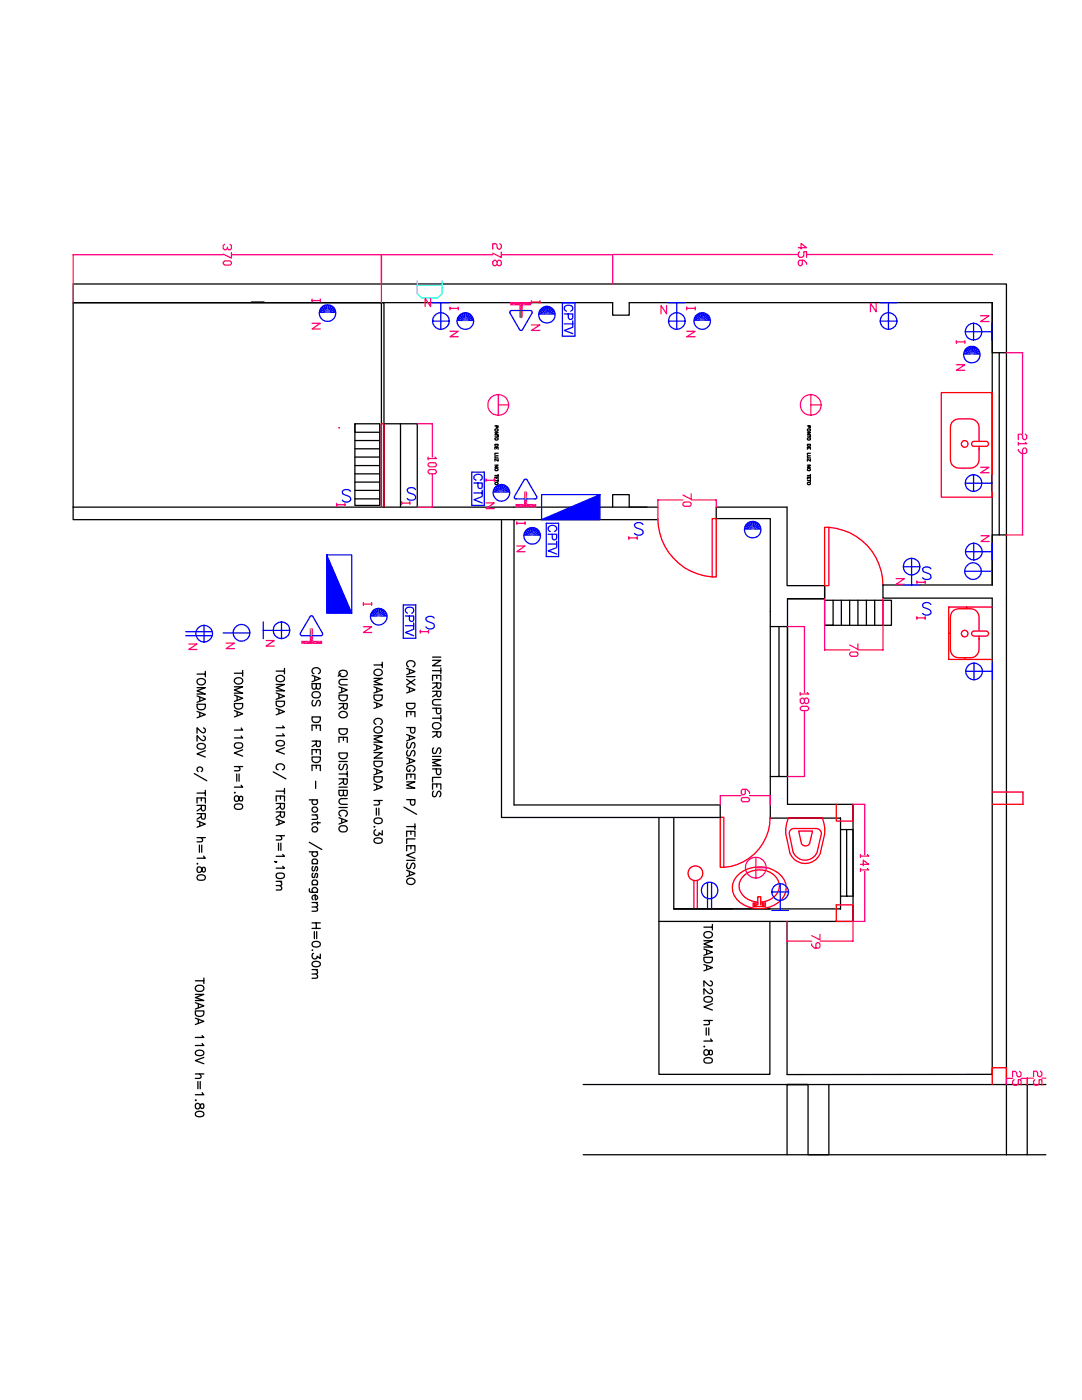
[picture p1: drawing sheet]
<svg xmlns="http://www.w3.org/2000/svg" width="216mm" height="279mm" viewBox="0 0 216 279" stroke-linecap="round" stroke-linejoin="round" font-family="sans-serif">
<g fill="none" stroke="#000" stroke-width=".25">
<path d="M50.2 60.3h2.5M76.1 60.4h.5v40.8M198 60.4h-72.4v2.5h-3.3v-2.5h-107.7h61.5v40.8h55.2M198 60.4v10h2.8M198 60.4v56.3M199.4 70.4v36.4M70.8 84.6h5v16.3h-5zM70.8 84.6v1.7h5M70.8 87.9h5M70.8 89.6h5M70.8 91.2h5M70.8 92.9h5"/>
<path d="M70.8 94.6h5M70.8 96.2h5M70.8 97.9h5M70.8 99.6h5M76.6 84.6h3.3v16.6M79.9 84.6h3.4v16.6M98.8 88.7h.6a.32 .32 0 0 1-.3 .4 .32 .32 0 0 1-.3-.4zM98.8 85h.6l-.1 .4h-.2v-.4M98.8 86.3h.6l-.6 .4h.6M98.8 89.7v-.4h.6v.4M98.8 92.8h.6l-.6 .5h.6M98.8 95.6v-.4h.6v.4"/>
<path d="M98.8 87h.6M98.8 94.9h.6M98.8 95.9h.6M99.1 89.3v.2M99.1 95.2v.3M99.4 90.5h-.6v.3M99.4 91h-.5l-.1 .1 .1 .3h.5M99.4 91.6v.4l-.6-.4v.4M99.4 86.8v.4M99.4 94.7v.4M99.4 95.7v.4M161.1 88.7h.6v.2a.31 .31 0 0 1-.4 .2 .31 .31 0 0 1-.2-.4z"/>
<path d="M161.1 85h.6v.4l-.3-.1v-.3M161.1 86.3h.6l-.6 .4h.6M161.1 89.7v-.4h.6v.4M161.1 92.8h.6l-.6 .5h.6M161.1 95.6v-.4h.6v.4M161.1 87h.6M161.1 94.9h.6M161.1 95.9h.6M161.4 89.3v.2M161.4 95.2v.3M161.7 90.5h-.6v.3M161.7 91l-.6 .1v.2l.6 .1"/>
<path d="M161.7 91.6v.4l-.6-.4v.4M161.7 86.8v.4M161.7 94.7v.4M161.7 95.7v.4M14.6 101.2v-44.5h186.2v159.7h-43.8M14.6 101.2v2.5h88M14.6 101.2h61.5M100.1 103.7v59.4h43.6v-2.5h-41.1v-56.9h28.7M122.3 101.2v-2.5h3.3v2.5M157.1 119.5h7.4v-2.6h-7.5v-15.7h-14.1v2.3h10.8v59.8h14v18.1h-33.3M157.1 119.5v41h13.1v23.4h-38.7M164.5 119.8h13.4v5h-13.4z"/>
<path d="M164.5 116.9v2.6h-7.4M166.2 119.8v5h-1.7M167.9 119.8v5M169.5 119.8v5M171.2 119.8v5M172.9 119.8v5M174.5 119.8v5M176.2 119.8v5M198 116.7h-21.8v2.7h21.8v95l-41 .1v-30.6M200.8 106.8h-2.8v9.9M46.8 137.1h1.6l-1.6 .6 1.6 .6h-1.6M46.8 138.7l1.6 .7-1.6 .6"/>
<path d="M46.8 134.4h1.6M46.9 135.5a.88 .88 0 0 1 .9-.2 .88 .88 0 0 1 .6 .8 .87 .87 0 0 1-.9 .4 .87 .87 0 0 1-.7-.8zM47.3 139v.8M48.4 133.8v1.2M55.1 139.9h1.7v.6a.88 .88 0 0 1-.9 .6 .88 .88 0 0 1-.8-.6zM55.1 136.6h1.7l-1.7 .6 1.7 .7h-1.7M55.1 138.3l1.7 .6-1.7 .7M55.1 133.9h1.7M55.3 135a.77 .77 0 0 1 1.1-.2 .77 .77 0 0 1 .1 1.1 .86 .86 0 0 1-.9 .1 .86 .86 0 0 1-.5-.7zM55.7 138.5v.8M56.8 133.4v1.1M153.7 125h3.4v30h-3.4"/>
<path d="M155.4 125v30M46.8 140.4h1.6v.6a.88 .88 0 0 1-.8 .5 .88 .88 0 0 1-.8-.5zM46.8 158.2h.1zM46.8 141.8l1.6 .6-1.6 .7M46.8 153h1.6M46.9 148.5l.2-.2h1a.54 .54 0 0 1 .3 .5 .54 .54 0 0 1-.3 .5 .83 .83 0 0 1-1.3-.6zM46.9 159v-.1a.48 .48 0 0 1 .5 0 .48 .48 0 0 1 .3 .4l.2 .5h.3a.58 .58 0 0 0 0-.9l-.3 .1-.1 .2a.6 .6 0 0 1-.3 .6 .6 .6 0 0 1-.6 0zM47.2 154.5v1.4M47.3 142.1v.7M47.6 153l.3 .4-.1 .3-1 .1M47.7 154.5v1.4M48.1 145.3l.3 .4h-1.6"/>
<path d="M48.1 146.9l.3 .4h-1.6M48.1 156.7l.3 .4h-1.6M48.4 149.6l-1.6 .7 1.6 .6M54.5 154l2.6 1.4M55.1 141.4l1.7 .6-1.7 .7M55.1 159.9v-1h1.7v1M55.1 157.9h1.7M55.2 148a1.08 1.08 0 0 1 1.6 .2v.2a.94 .94 0 0 1-1.4 .4 .58 .58 0 0 1-.2-.8zM55.5 153.6a.61 .61 0 0 1-.4-.7 .61 .61 0 0 1 .6-.5 .69 .69 0 0 1 .9 .3 .69 .69 0 0 1-.1 .9h-.2M55.7 141.6v.8M56 158.9v.6M56.4 144.9l.4 .3h-1.7"/>
<path d="M56.4 146.4l.4 .4h-1.7M56.8 149.2l-1.7 .7 1.7 .6M56.8 157.3v1.1M46.9 160.6l.2-.1h1a.54 .54 0 0 1 .3 .5 .54 .54 0 0 1-.3 .5 .83 .83 0 0 1-1.3-.6zM54.8 171.9l.2 .2 .2-.1v-.1v.2M55.1 160.4h1.7v.7l-.2 .3-.3 .1-.3-.2v-.9M55.1 162h1.7v.7l-.2 .4h-.3l-.3-.1v-1M55.1 163.4l1.7 .7-1.7 .6M55.1 166.8h1.7M55.1 175.9h1.1M55.2 174.4l.6-.2a.7 .7 0 0 1 1 .6 1.05 1.05 0 0 1-1.6 .3zM55.6 168.3v1.4"/>
<path d="M55.7 163.7v.8M55.9 166.8l.3 .4-.1 .3-1 .1M55.9 175.9l.3 .4-.1 .3-1 .1M55.9 176.7l.3 .5-.1 .3-1 .1M56 160.9l-.9 .6M56 162.6l-.9 .5M56 168.3v1.4M56.4 170.5l.4 .4h-1.7M56.4 172.9l.4 .4h-1.7M131.5 163.1v51.3h22.1v-30.5M134.4 163.1v18.3h19.3M167.7 165.6h2.5v13.3h-2.5"/>
<path d="M168.9 165.6v13.3M39 198.5h1.7l-1.7 .6 1.7 .6h-1.7M39 195.7h1.7M39.2 196.8a.82 .82 0 0 1 1-.1 .82 .82 0 0 1 .4 .9 .84 .84 0 0 1-1 .3 .84 .84 0 0 1-.5-1zM40.7 195.2v1.1M140.5 191h1.6v.6a.91 .91 0 0 1-.8 .6 .91 .91 0 0 1-.8-.6zM140.5 187.7h1.6l-1.6 .7 1.6 .6h-1.6M140.5 189.4l1.6 .6-1.6 .7M140.5 192.5l1.6 .6-1.6 .7M140.5 185h1.6M140.5 199.1a1.05 1.05 0 0 1 1.6 .3v.1a.95 .95 0 0 1-1.6 0zM140.7 186a.9 .9 0 0 1 1.4 .7 .88 .88 0 0 1-.9 .5 .88 .88 0 0 1-.7-.8z"/>
<path d="M141 189.6v.8M141 192.7v.8M141.7 195.8l.4 .3-.1 .6-.4 .1-1.1-1.1v1.1M141.7 197.4l.4 .3v.5l-.3 .1-.5-.2-.8-.8v1.1M142.1 184.5v1.1M39 201.8h1.7a.92 .92 0 0 1-.5 1 .92 .92 0 0 1-1.1-.2zM39 200.1l1.7 .6-1.7 .7M39 203.2l1.7 .6-1.7 .7M39 214.3h1.7M39.1 209.8a1.08 1.08 0 0 1 1.6 .3v.1a.94 .94 0 0 1-1.4 .4 .5 .5 0 0 1-.2-.8zM39.1 219.5v.2zM39.5 215.9v1.4"/>
<path d="M39.6 200.3v.8M39.6 203.4v.8M39.8 214.3l.3 .4-.1 .4-1 .1M40 215.9v1.4M40.3 206.7l.4 .3h-1.7M40.3 208.2l.4 .5h-1.7M40.3 218.1l.4 .4h-1.7M40.7 211l-1.7 .7 1.7 .6M116.4 216.4h40.6M140.5 203.7h1.6M140.5 208.8v.1zM140.5 211.3a1.05 1.05 0 0 1 1.6 .3v.1a.73 .73 0 0 1-.9 .5l-.4-.1a.54 .54 0 0 1-.3-.8z"/>
<path d="M140.6 209.6a.63 .63 0 0 1 .7 .1 .63 .63 0 0 1 .2 .6 .33 .33 0 0 0 .6 .1v-.7a.33 .33 0 0 0-.6 .1 .63 .63 0 0 1-.2 .6 .63 .63 0 0 1-.7 .1l-.1-.3zM140.9 205.1v1.5M141.3 203.7a.58 .58 0 0 1 .2 .7l-1 .1M141.4 205.1v1.5M141.8 207.3l.3 .5h-1.6M142.1 200.3l-1.6 .6 1.6 .7M157 216.4h4.2h-4.2v14.1M161.2 216.4v14.1h4.2v-14.1M200.8 216.4h4.2v14.1h-4.2zM205 216.4h3.7M39.1 220.3h.1a.62 .62 0 0 1 .6 .1 .62 .62 0 0 1 .2 .6l.4 .2a.6 .6 0 0 0 .2-.9h-.5l-.1 .5a.49 .49 0 0 1-.5 .5 .49 .49 0 0 1-.5-.4zM39.1 222a1.08 1.08 0 0 1 1.6 .2v.2a.94 .94 0 0 1-1.4 .4 .5 .5 0 0 1-.2-.8z"/>
<path d="M116.4 230.5h84.4M205 230.5h3.7"/>
<circle cx="99.1" cy="87.6" r=".3"/>
<circle cx="99.1" cy="85.8" r=".3"/>
<circle cx="99.1" cy="96.5" r=".3"/>
<circle cx="99.1" cy="93.7" r=".3"/>
<circle cx="161.4" cy="85.8" r=".28"/>
<circle cx="161.4" cy="87.6" r=".28"/>
<circle cx="161.4" cy="96.5" r=".29"/>
<circle cx="161.4" cy="93.7" r=".29"/>
</g>
<path d="M83.3 56.1v2.5l.8 .8h3.3l.9-.8v-2.5M83.3 56.9h5" fill="none" stroke="#0ff" stroke-width=".25"/>
<g fill="none" stroke="#f00" stroke-width=".25">
<path d="M187.8 78.4h10.2v20.8h-10.2zM194.1 88.1h2.7a.49 .49 0 0 1 .5 .5 .49 .49 0 0 1-.5 .5h-2.5a.5 .5 0 0 1-.4-.4 .5 .5 0 0 1 .2-.6zM195.4 87.9v-2.6a1.69 1.69 0 0 0-1.7-1.7h-2.4a1.69 1.69 0 0 0-1.7 1.7v6.5a1.61 1.61 0 0 0 1.7 1.6h2.4a1.76 1.76 0 0 0 1.7-1.6v-2.7M195.4 89.6v.1M76.1 101.2v-16.6h.5v16.6M131.3 103.5a11.7 11.7 0 0 0 10.8 11.6M142.1 103.5h.8v11.6h-.8zM164.5 105.2h.9v11.7h-.9zM165.4 105.2a11.6 11.6 0 0 1 10.8 11.7M189.3 126.4h.3M192.5 131.3v.3M192.9 121.2v.3"/>
<path d="M193.9 126.2l.4-.3h2.5a.51 .51 0 0 1 .5 .5 .51 .51 0 0 1-.5 .6h-2.5a.51 .51 0 0 1-.4-.8zM195.4 125.8v-2.7a1.69 1.69 0 0 0-1.7-1.6h-2.4a1.61 1.61 0 0 0-1.7 1.6v6.5a1.61 1.61 0 0 0 1.7 1.7h2.4a1.67 1.67 0 0 0 1.7-1.7v-2.6M195.4 127.4v.2M198 121.2h-8.7v10.4h8.7M198 158.1h6.1M138.5 175.7v5.7M139.1 175.7v5.7M143.7 163.1h.7v10h-.7zM147 174.9a6.3 6.3 0 0 1 9 0 3.6 3.6 0 0 1-1.5 5.7 6.2 6.2 0 0 1-8-1.9 3.4 3.4 0 0 1 .5-3.8zM153.7 163.1a10 10 0 0 1-9.3 10M157.3 163.3h6.8l.5 2.1-.1 1.1-.8 3.9a3.3 3.3 0 0 1-3.1 1.9 3.3 3.3 0 0 1-3-2l-.8-3.9 .2-2.1zM157.8 165.6l.4-.3h4.7a1.01 1.01 0 0 1 1 1.1l-.9 3.8a2.61 2.61 0 0 1-2.4 1.5 2.61 2.61 0 0 1-2.3-1.6l-.8-3.8z"/>
<path d="M159.4 165.9h2.7l-.6 2.5a.96 .96 0 0 1-1.6 0zM166.9 160.5v3.4h3.3v-3.4M198 160.5h6.1M150.6 180.4h.3v.3h-.3zM151.2 180a3.6 3.6 0 0 1-3.7-3.2 3.7 3.7 0 0 1 4-3.2 3.5 3.5 0 0 1 3.9 3.9 3.8 3.8 0 0 1-3.6 2.5M151.2 180.6v-1.6h.6v1.6M151.2 180.2h-.9v.7h2.4v-.7h-.9M152.1 180.4h.3v.3h-.3zM166.9 180.6h3.3v3.3h-3.3zM198 216.4v-3.3h2.8v3.3"/>
<circle cx="192.5" cy="88.6" r=".67"/>
<circle cx="192.5" cy="126.5" r=".67"/>
<circle cx="138.8" cy="174.3" r="1.48"/>
</g>
<g fill="none" stroke="#ff007f" stroke-width=".25">
<path d="M85.9 59.6v1.6l-1.1-1.6v1.6M99.4 78.7v4.2a2.06 2.06 0 0 1-1.9-2.9 2.06 2.06 0 0 1 3.4-.5 2.06 2.06 0 0 1-.9 3.3l-.6 .1M133 61v1.6l-1.1-1.6v1.6M161.8 78.7v4.2a2.06 2.06 0 0 1-2-2.9 2.06 2.06 0 0 1 3.4-.6 2.06 2.06 0 0 1-.9 3.4l-.5 .1M174.8 60.5v1.7l-1.1-1.7v1.7M195.7 63h1.7l-1.7 1.2h1.7M99.4 80.8h2.1M161.8 80.8h2.1M195.7 93.3h1.7l-1.7 1.1h1.7M178.8 115.5h1.7l-1.7 1.1h1.7M195.7 106.9h1.7l-1.7 1.2h1.7M45.1 128.3h1.7l-1.7 1.1h1.7"/>
<path d="M53.1 127.8h1.6l-1.6 1.1h1.6"/>
</g>
<g fill="none" stroke="#00f" stroke-width=".25">
<path d="M86.3 64.1a1.67 1.67 0 0 0 2.4 1.5 1.67 1.67 0 0 0 .4-2.8 1.67 1.67 0 0 0-2.7 .7l-.1 .6h3.4M86.3 60.4h3.4M88 60.4v5.3M133.4 64.1a1.67 1.67 0 0 0 2.4 1.5 1.67 1.67 0 0 0 .4-2.8 1.67 1.67 0 0 0-2.7 .7l-.1 .6h3.3M133.4 60.4h3.3M135 60.4v5.3M175.6 64.1a1.67 1.67 0 0 0 2.4 1.5 1.67 1.67 0 0 0 .4-2.8 1.67 1.67 0 0 0-2.7 .7l-.1 .6h3.4M175.6 60.4h3.4M177.3 60.4v5.3M192.6 66.2h5.3M194.3 64.5a1.67 1.67 0 0 0-1.6 2.3 1.67 1.67 0 0 0 2.8 .5 1.67 1.67 0 0 0-.7-2.7l-.5-.1v3.4M197.9 64.5v3.4"/>
<path d="M192.6 96.4h5.3M194.3 94.7a1.67 1.67 0 0 0-1.6 2.4 1.67 1.67 0 0 0 2.8 .4 1.67 1.67 0 0 0-.7-2.7l-.5-.1v3.4M197.9 94.7v3.4M65.2 110.7h5v11.7h-5v-11.7l5 11.7M180.2 113.1h3.3a1.65 1.65 0 0 1-2.3 1.5 1.65 1.65 0 0 1-.4-2.7 1.65 1.65 0 0 1 2.7 .7v.5M180.2 116.7h3.3M181.9 111.4v5.3M192.5 114h5.3M192.7 110.1h5.3M194.3 108.4a1.67 1.67 0 0 0-1.5 2.3 1.67 1.67 0 0 0 2.7 .5 1.67 1.67 0 0 0-.7-2.7l-.5-.1v3.4M198 108.4v3.4M44.5 126.3h5.4"/>
<path d="M52.5 125.8h5.3M52.5 124.1v3.4M56.2 124.1v3.4a1.67 1.67 0 0 1-1.6-2.4 1.67 1.67 0 0 1 2.8-.4 1.67 1.67 0 0 1-.7 2.7l-.5 .1M192.7 134h5.3M194.3 132.3a1.67 1.67 0 0 0-1.5 2.4 1.67 1.67 0 0 0 2.8 .4 1.67 1.67 0 0 0-.7-2.7l-.6-.1v3.4M198 132.3v3.4M141.2 176.1v5.3M142 176.1v5.3M154 178h3.3a1.67 1.67 0 0 1-2.3 1.5 1.67 1.67 0 0 1-.4-2.7 1.67 1.67 0 0 1 2.7 .7v.5M155.7 176.4v5.3M154 181.7h3.3"/>
<circle cx="194.1" cy="114" r="1.67"/>
<circle cx="48.2" cy="126.3" r="1.67"/>
<circle cx="141.6" cy="177.7" r="1.66"/>
</g>
<path d="M65.2 110.7l5 11.7h-5z" fill="#00f"/>
<g fill="none" stroke="#000" stroke-width=".25">
<path d="M67.6 138.7h1.7v.6a.88 .88 0 0 1-.8 .6 .88 .88 0 0 1-.9-.6zM67.6 137.1l1.7 .6-1.7 .6M67.7 134.1a.88 .88 0 0 1 1-.3 .88 .88 0 0 1 .6 .7 .86 .86 0 0 1-1 .6 .86 .86 0 0 1-.7-.9zM68 134.4l-.5 .6M68.2 137.3v.8M69.3 135.6h-1.2a.56 .56 0 0 0-.5 .5 .56 .56 0 0 0 .5 .6h1.2M67.6 145.4h1.7v.6a.86 .86 0 0 1-.8 .6 .86 .86 0 0 1-.9-.6zM67.6 150.3h1.7v.5a.86 .86 0 0 1-.8 .6 .86 .86 0 0 1-.9-.6zM67.6 140.4h1.7l-.1 1-.4 .1-.2-.2-.1-.9M67.6 148.2v-1.1h1.7v1.1M67.6 155.4h1.7l-.1 1.1h-.4l-.2-.1-.1-1M67.6 152h1.7"/>
<path d="M67.6 154.5h1.7M67.6 157.1h1.7M67.7 142.3a.81 .81 0 0 1 1.1-.3 .81 .81 0 0 1 .4 1 .88 .88 0 0 1-1 .2 .88 .88 0 0 1-.6-.8zM67.9 152.5a.6 .6 0 0 0-.3 .6 .6 .6 0 0 0 .5 .5l.3-.1 .3-.9 .4-.1a.77 .77 0 0 1 0 1.1M68.5 157.7l.1 1 .2 .1 .4-.1 .1-1h-1.7l.1 1 .5 .1 .2-.1 .1-.3M68.5 141l-.9 .5M68.5 147.1v.7M68.5 156l-.9 .5M69.3 159.4h-1.2a.58 .58 0 0 0-.5 .5 .58 .58 0 0 0 .5 .6h1.2M69.3 153.9v1.2M67.6 163.2l1.7 .6-1.7 .7M67.6 161.2h1.7"/>
<path d="M67.7 165.1a.81 .81 0 0 1 1.1-.4 .81 .81 0 0 1 .4 1 .81 .81 0 0 1-1 .4 .81 .81 0 0 1-.5-1zM68 162.9a.61 .61 0 0 1-.4-.7 .61 .61 0 0 1 .7-.5 .67 .67 0 0 1 .9 .3 .67 .67 0 0 1-.3 .9M68.2 163.4v.8"/>
</g>
<path d="M119.7 98.7l-11.6 5h11.6v-5h-11.6v5" fill="none" stroke="#00f" stroke-width=".25"/>
<path d="M108.1 103.7l11.6-5v5z" fill="#00f"/>
<g fill="none" stroke="#000" stroke-width=".25">
<path d="M39.3 137.2h1.7l-1.7 .7 1.7 .6h-1.7M39.3 138.9l1.7 .6-1.7 .7M39.3 134.5h1.7M39.5 135.6a.8 .8 0 0 1 1-.2 .8 .8 0 0 1 .4 .9 .81 .81 0 0 1-1 .4 .81 .81 0 0 1-.5-1zM39.9 139.1v.8M41 134v1.1M38.8 154.4l2.5 1.4M39.3 140.5h1.7v.6a.88 .88 0 0 1-.9 .6 .88 .88 0 0 1-.8-.6zM39.3 142l1.7 .6-1.7 .6M39.3 158.3h1.7M39.4 148.6a1.01 1.01 0 0 1 1.6 .3v.1a.92 .92 0 0 1-.9 .5 .92 .92 0 0 1-.8-.5zM39.5 154a.52 .52 0 0 1 0-.8 .52 .52 0 0 1 .7 0 .52 .52 0 0 1 0 .8"/>
<path d="M39.9 142.2v.8M40.2 159.3v.5M40.6 145.3l.3 .1 .1 .5-.2 .3-.3 .1-1.2-1.1v1.1M40.6 146.9l.4 .3v.3l-.5 .3-.4-.2-.8-.8v1.1M41 149.8l-1.7 .6 1.7 .7M41 157.7v1.1M39.3 172.4h.1zM39.3 160.3v-1h1.7v1M39.3 160.7h1.7v.8l-.2 .2-.3 .1-.2-.1-.1-1M39.3 162.4h1.7v.7l-.2 .3h-.5l-.1-1M39.3 163.8l1.7 .7-1.7 .6M39.3 167.2h1.7"/>
<path d="M39.4 174.8a1.04 1.04 0 0 1 1.6 .2v.2a.96 .96 0 0 1-1.7 0zM39.4 173.1a.62 .62 0 0 1 .7 .1 .62 .62 0 0 1 .2 .6l.3 .2 .3-.1v-.7h-.5l-.1 .4a.47 .47 0 0 1-.5 .5 .47 .47 0 0 1-.5-.4zM39.8 168.6v1.5M39.9 164.1v.7M40.1 167.2l.3 .3-.1 .4-1 .1M40.2 161.3l-.9 .5M40.2 162.9l-.9 .6M40.3 168.6v1.5M40.6 170.8l.4 .5h-1.7"/>
</g>
<path d="M37.1 126.9h5.2M37.1 126.1h5.2M40.7 124.8v3.3a1.67 1.67 0 0 0 1.6-2.3 1.67 1.67 0 0 0-2.8-.5 1.67 1.67 0 0 0 .7 2.8h.5" fill="none" stroke="#00f" stroke-width=".25"/>
<path d="M37.7 128.5h1.6l-1.6 1.1h1.6" fill="none" stroke="#ff007f" stroke-width=".25"/>
<g fill="#ff007f">
<path d="M61.8 125.4h.7v1.5z"/>
<path d="M61.8 125.4l.7 1.5h-.7z"/>
<path d="M61.8 126.9h.7v1z"/>
<path d="M61.8 126.9l.7 1-.7 .6z"/>
<path d="M61.8 128.5l.7-.6h1.8z"/>
<path d="M61.8 128.5l2.5-.6v.6z"/>
</g>
<path d="M60.9 124.7h.1M62.1 122.9l.3 .2 1.9 3.3v.4l-4.1 .1-.3-.3z" fill="none" stroke="#00f" stroke-width=".25"/>
<path d="M62.1 125.4v1.5" fill="none" stroke="#0f0" stroke-width=".25"/>
<g fill="none" stroke="#000" stroke-width=".25">
<path d="M62.3 134.8l1.6 .6-1.6 .7M62.5 138.2a.81 .81 0 0 1 1-.2 .81 .81 0 0 1 .3 1 .81 .81 0 0 1-1 .3 .81 .81 0 0 1-.5-1zM62.5 139.8a.61 .61 0 0 0-.3 .6 .61 .61 0 0 0 .5 .5l.3-.2 .3-.8 .4-.1a.69 .69 0 0 1 0 1.1M62.6 134.4a.61 .61 0 0 1-.3-.7 .61 .61 0 0 1 .6-.4 .67 .67 0 0 1 .9 .2 .67 .67 0 0 1-.3 .9M62.8 135v.8M63.1 136.4l.1 1 .2 .1 .4-.1 .1-1h-1.6l.1 1 .4 .1 .3-.3M61.7 159.6h1.7M62.3 143.1h1.6v.5a.88 .88 0 0 1-.8 .6 .88 .88 0 0 1-.8-.6zM62.3 151.1h1.6v.5a.88 .88 0 0 1-.8 .6 .88 .88 0 0 1-.8-.6zM62.3 145.8v-1.1h1.6v1.1M62.3 147.9h1.6v.7l-.2 .4-.5-.1-.1-1M62.3 150.6v-1h1.6v1"/>
<path d="M62.3 153.8v-1.1h1.6v1.1M62.5 159.6a.52 .52 0 0 0-.1 .8 .52 .52 0 0 0 .8 0 .52 .52 0 0 0-.1-.8M63 155.9v1.4M63.1 144.7v.7M63.1 149.6v.6M63.1 152.7v.7M63.1 148.5l-.8 .5M61.7 168.1l2.5 1.4M61.7 170h1.7M61.8 177.4v.6l1.6 .1M62.3 162.6h1.1M62.3 172.4h1.1"/>
<path d="M62.3 176.6h1.1M62.5 170a.52 .52 0 0 0-.1 .8 .52 .52 0 0 0 .8 0 .52 .52 0 0 0-.1-.8M62.5 172.4a.52 .52 0 0 1-.1-.8 .52 .52 0 0 1 .8 0 .52 .52 0 0 1-.1 .8M62.5 172.9a.5 .5 0 0 0 .1 .9l.5-.9a.51 .51 0 0 1 0 .9M62.5 174.3a.47 .47 0 0 0-.3 .4 .47 .47 0 0 0 .4 .4h.1l.2-.6 .2-.2a.47 .47 0 0 1 .3 .4 .47 .47 0 0 1-.3 .4M62.5 176.6a.52 .52 0 0 1-.1-.8 .52 .52 0 0 1 .8 0 .52 .52 0 0 1-.1 .8M62.5 178.1a.54 .54 0 0 1-.1-.8 .54 .54 0 0 1 .8 0 .54 .54 0 0 1-.1 .8M62.9 178.6v1a.51 .51 0 0 0 .4-.8 .51 .51 0 0 0-.8-.1 .51 .51 0 0 0 0 .9M63 162.6l.4 .4-.1 .4-1 .1M63.4 164v.5M63.9 164.2h-1.3l-.3 .1v.3M62.3 180.1h1.1"/>
<path d="M62.3 184.2h1.6M62.3 185.3h1.6M62.3 193.5h1.1M62.3 188.1a1.01 1.01 0 0 1 1.6 .3v.1a.92 .92 0 0 1-.8 .5 .92 .92 0 0 1-.8-.5zM62.3 189.6v.1zM62.3 192.1a1.04 1.04 0 0 1 1.6 .2v.2a.96 .96 0 0 1-1.6 0zM62.6 190.3a.55 .55 0 0 0-.2 .9 .55 .55 0 0 0 .9-.4l.6 .5v-.9M62.7 185.9v1.4M63 180.1l.4 .4-.1 .4-1 .1M63 181l.4 .4-.1 .4-1 .1M63 193.5l.4 .4-.1 .4-1 .1M63 194.4l.4 .4-.1 .3-1 .1"/>
<path d="M63.1 184.2v1.1M63.2 185.9v1.4"/>
<circle cx="62.8" cy="161.6" r=".56"/>
<circle cx="62.8" cy="165.5" r=".56"/>
</g>
<g fill="#ff007f">
<path d="M60.1 128.5l2-.6v.6z"/>
<path d="M60.1 127.9h2l-2 .6z"/>
<path d="M104.6 98.1h.6v1.5z"/>
<path d="M104.6 98.1l.6 1.5h-.6z"/>
<path d="M104.6 99.6h.6v1z"/>
<path d="M104.6 99.6l.6 1-.6 .7z"/>
<path d="M105.2 100.6h1.8l-2.4 .7z"/>
<path d="M104.6 101.3l2.4-.7v.7z"/>
</g>
<path d="M103.6 97.4h.1M104.6 95.8l.2-.2 .3 .2 2 3.3-.1 .4h-4.3v-.4z" fill="none" stroke="#00f" stroke-width=".25"/>
<path d="M104.9 98.1v1.5" fill="none" stroke="#0f0" stroke-width=".25"/>
<g fill="#ff007f">
<path d="M102.9 101.3l2-.7v.7z"/>
<path d="M102.9 100.6h2l-2 .7z"/>
<path d="M103.6 62l.7 1.4h-.7z"/>
<path d="M103.6 62h.7v1.4z"/>
<path d="M103.6 61l.7 1h-.7z"/>
<path d="M103.6 61l.7-.7v1.7z"/>
<path d="M101.8 61l2.5-.7-.7 .7z"/>
<path d="M101.8 60.3h2.5l-2.5 .7z"/>
</g>
<path d="M101.8 62.1l4.1-.1 .3 .2-2.1 3.7-.4-.1-1.9-3.3zM105.2 64.1h.1" fill="none" stroke="#00f" stroke-width=".25"/>
<path d="M104 62v1.4" fill="none" stroke="#0f0" stroke-width=".25"/>
<g fill="#ff007f">
<path d="M104 60.3h2l-2 .7z"/>
<path d="M104 61l2-.7v.7z"/>
</g>
<g fill="none" stroke="#000" stroke-width=".25">
<path d="M74.6 138.7h1.7v.6a.88 .88 0 0 1-.8 .5 .88 .88 0 0 1-.9-.5zM74.6 135.4h1.7l-1.7 .6 1.7 .6h-1.7M74.6 137.1l1.7 .6-1.7 .6M74.6 132.7h1.7M74.9 133.7a.75 .75 0 0 1 1-.1 .75 .75 0 0 1 .2 1.1 .8 .8 0 0 1-1 .1 .8 .8 0 0 1-.4-.9zM75.2 137.3v.8M76.3 132.2v1.1M74.6 151.9h1.7v.6a.88 .88 0 0 1-.8 .5 .88 .88 0 0 1-.9-.5zM74.6 155h1.7v.6a.88 .88 0 0 1-.8 .5 .88 .88 0 0 1-.9-.5zM74.6 140.1l1.7 .7-1.7 .6M74.6 146.8h1.7l-1.7 .7 1.7 .6h-1.7M74.6 148.5l1.7 .7-1.7 .6"/>
<path d="M74.6 150.2h1.7l-1.7 1.1h1.7M74.6 153.4l1.7 .6-1.7 .6M74.6 156.5l1.7 .6-1.7 .6M74.6 159.8h1.7M74.7 145.4a.81 .81 0 0 1 1-.4 .81 .81 0 0 1 .5 1 .88 .88 0 0 1-.9 .3 .88 .88 0 0 1-.7-.8zM75 144.6a.58 .58 0 0 1-.4-.8 .87 .87 0 0 1 1-.4 .87 .87 0 0 1 .7 .8l-.4 .4M75.2 140.4v.8M75.2 148.8v.8M75.2 153.6v.8M75.2 156.7v.8M75.4 159.8l.3 .3-.1 .5h-1M74.7 163.5a1 1 0 0 1 1.6 .2 .85 .85 0 0 1-.8 .7 .85 .85 0 0 1-.9-.7z"/>
<path d="M74.7 164.9v.2zM74.7 167.4l.6-.2a.7 .7 0 0 1 1 .6 .95 .95 0 0 1-1.7 0zM75 165.6a.56 .56 0 0 0-.3 .9 .56 .56 0 0 0 .9-.1v-.2l.7 .5v-.9M75.1 161.3v1.4M75.6 161.3v1.4"/>
</g>
<circle cx="75.6" cy="123.1" r="1.67" fill="none" stroke="#00f" stroke-width=".25"/>
<g fill="#00f">
<path d="M75.6 123.1l1.6-.6 .1 .6z"/>
<path d="M75.6 123.1l1.3-1 .3 .4z"/>
<path d="M76.5 121.7l.4 .4-1.3 1z"/>
<path d="M76.1 121.5l.4 .2-.9 1.4z"/>
<path d="M75.6 121.4l.5 .1-.5 1.6z"/>
<path d="M75 121.5l.6-.1v1.7z"/>
<path d="M74.6 121.7l.4-.2 .6 1.6z"/>
<path d="M74.6 121.7l1 1.4-1.4-1z"/>
<path d="M74.2 122.1l1.4 1-1.6-.6z"/>
<path d="M74 122.5l1.6 .6h-1.7z"/>
</g>
<path d="M72.5 125.1h1.7l-1.7 1.1h1.7M72.5 120.6h1.7M72.5 120.3v.5M74.2 120.3v.5" fill="none" stroke="#ff007f" stroke-width=".25"/>
<circle cx="65.3" cy="62.5" r="1.66" fill="none" stroke="#00f" stroke-width=".25"/>
<g fill="#00f">
<path d="M65.4 62.5l1.5-.5 .1 .5z"/>
<path d="M65.4 62.5l1.3-1 .2 .5z"/>
<path d="M66.3 61.1l.4 .4-1.3 1z"/>
<path d="M65.9 60.9l.4 .2-.9 1.4z"/>
<path d="M65.4 60.8l.5 .1-.5 1.6z"/>
<path d="M64.8 60.9l.6-.1v1.7z"/>
<path d="M64.4 61.1l.4-.2 .6 1.6z"/>
<path d="M64.4 61.1l1 1.4-1.4-1z"/>
<path d="M64 61.5l1.4 1-1.6-.5z"/>
<path d="M63.8 62l1.6 .5h-1.7z"/>
</g>
<path d="M62.3 60h1.6M62.3 59.7v.5M63.9 59.7v.5M62.3 64.5h1.6l-1.6 1.2h1.6" fill="none" stroke="#ff007f" stroke-width=".25"/>
<circle cx="92.9" cy="64.1" r="1.66" fill="none" stroke="#00f" stroke-width=".25"/>
<g fill="#00f">
<path d="M92.9 64.1l1.5-.5 .1 .5z"/>
<path d="M92.9 64.1l1.3-1 .2 .5z"/>
<path d="M93.8 62.7l.4 .4-1.3 1z"/>
<path d="M93.4 62.5l.4 .2-.9 1.4z"/>
<path d="M92.9 62.4l.5 .1-.5 1.6z"/>
<path d="M92.4 62.5l.5-.1v1.7z"/>
<path d="M91.9 62.7l.5-.2 .5 1.6z"/>
<path d="M91.5 63.1l.4-.4 1 1.4z"/>
<path d="M91.5 63.1l1.4 1-1.6-.5z"/>
<path d="M91.3 63.6l1.6 .5h-1.7z"/>
</g>
<path d="M89.8 66.1h1.6l-1.6 1.1h1.6M89.8 61.5h1.6M89.8 61.3v.5M91.4 61.3v.5" fill="none" stroke="#ff007f" stroke-width=".25"/>
<circle cx="109.1" cy="62.8" r="1.66" fill="none" stroke="#00f" stroke-width=".25"/>
<g fill="#00f">
<path d="M109.1 62.8l1.6-.5 .1 .5z"/>
<path d="M109.1 62.8l1.4-1 .2 .5z"/>
<path d="M110.1 61.5l.4 .3-1.4 1z"/>
<path d="M109.6 61.2l.5 .3-1 1.3z"/>
<path d="M109.1 61.1l.5 .1-.5 1.6z"/>
<path d="M108.6 61.2l.5-.1v1.7z"/>
<path d="M108.2 61.5l.4-.3 .5 1.6z"/>
<path d="M108.2 61.5l.9 1.3-1.3-1z"/>
<path d="M107.8 61.8l1.3 1-1.5-.5z"/>
<path d="M107.6 62.3l1.5 .5h-1.6z"/>
</g>
<path d="M106 64.8h1.7l-1.7 1.1h1.7M106 60.3h1.7M106 60v.6M107.7 60v.6" fill="none" stroke="#ff007f" stroke-width=".25"/>
<circle cx="100.1" cy="98.4" r="1.67" fill="none" stroke="#00f" stroke-width=".25"/>
<g fill="#00f">
<path d="M100 98.3l1.6-.5 .1 .5z"/>
<path d="M100 98.3l1.4-.9 .2 .4z"/>
<path d="M101 97l.4 .4-1.4 .9z"/>
<path d="M100.6 96.8l.4 .2-1 1.3z"/>
<path d="M100 96.7l.6 .1-.6 1.5z"/>
<path d="M99.5 96.8l.5-.1v1.6z"/>
<path d="M99.1 97l.4-.2 .5 1.5z"/>
<path d="M99.1 97l.9 1.3-1.3-.9z"/>
<path d="M98.7 97.4l1.3 .9-1.5-.5z"/>
<path d="M98.5 97.8l1.5 .5h-1.6z"/>
</g>
<path d="M97 95.8h1.6M97 95.5v.6M98.6 95.5v.6M97 100.4h1.6l-1.6 1.1h1.6" fill="none" stroke="#ff007f" stroke-width=".25"/>
<circle cx="106.2" cy="106.9" r="1.66" fill="none" stroke="#00f" stroke-width=".25"/>
<g fill="#00f">
<path d="M106.2 106.9l1.6-.5 .1 .5z"/>
<path d="M106.2 106.9l1.3-.9 .3 .4z"/>
<path d="M107.2 105.6l.3 .4-1.3 .9z"/>
<path d="M106.7 105.4l.5 .2-1 1.3z"/>
<path d="M106.2 105.3l.5 .1-.5 1.5z"/>
<path d="M105.7 105.4l.5-.1v1.6z"/>
<path d="M105.2 105.6l.5-.2 .5 1.5z"/>
<path d="M104.9 106l.3-.4 1 1.3z"/>
<path d="M104.9 106l1.3 .9-1.6-.5z"/>
<path d="M104.6 106.4l1.6 .5h-1.7z"/>
</g>
<path d="M103.1 109h1.7l-1.7 1.1h1.7M103.1 104.4h1.7M103.1 104.1v.6M104.8 104.1v.6" fill="none" stroke="#ff007f" stroke-width=".25"/>
<circle cx="140.1" cy="64.1" r="1.67" fill="none" stroke="#00f" stroke-width=".25"/>
<g fill="#00f">
<path d="M140.1 64l1.6-.5 .1 .5z"/>
<path d="M140.1 64l1.4-.9 .2 .4z"/>
<path d="M141.1 62.7l.4 .4-1.4 .9z"/>
<path d="M140.6 62.5l.5 .2-1 1.3z"/>
<path d="M140.1 62.4l.5 .1-.5 1.5z"/>
<path d="M139.6 62.5l.5-.1v1.6z"/>
<path d="M139.1 62.7l.5-.2 .5 1.5z"/>
<path d="M138.8 63.1l.3-.4 1 1.3z"/>
<path d="M138.8 63.1l1.3 .9-1.6-.5z"/>
<path d="M138.5 63.5l1.6 .5h-1.6z"/>
</g>
<path d="M137 66.1h1.7l-1.7 1.1h1.7M137 61.5h1.7M137 61.2v.6M138.7 61.2v.6" fill="none" stroke="#ff007f" stroke-width=".25"/>
<circle cx="193.9" cy="70.8" r="1.66" fill="none" stroke="#00f" stroke-width=".25"/>
<g fill="#00f">
<path d="M193.9 70.8l1.6-.5 .1 .5z"/>
<path d="M193.9 70.8l1.4-1 .2 .5z"/>
<path d="M194.9 69.4l.4 .4-1.4 1z"/>
<path d="M194.4 69.2l.5 .2-1 1.4z"/>
<path d="M193.9 69.1l.5 .1-.5 1.6z"/>
<path d="M193.4 69.2l.5-.1v1.7z"/>
<path d="M192.9 69.4l.5-.2 .5 1.6z"/>
<path d="M192.9 69.4l1 1.4-1.3-1z"/>
<path d="M192.6 69.8l1.3 1-1.5-.5z"/>
<path d="M192.4 70.3l1.5 .5h-1.6z"/>
</g>
<path d="M190.8 72.8h1.7l-1.7 1.1h1.7M190.8 68.2h1.7M190.8 68v.5M192.5 68v.5" fill="none" stroke="#ff007f" stroke-width=".25"/>
<circle cx="150.2" cy="105.7" r="1.66" fill="none" stroke="#00f" stroke-width=".25"/>
<g fill="#00f">
<path d="M150.2 105.7l1.6-.5v.5z"/>
<path d="M150.2 105.7l1.3-1 .3 .5z"/>
<path d="M151.2 104.3l.3 .4-1.3 1z"/>
<path d="M150.7 104.1l.5 .2-1 1.4z"/>
<path d="M150.2 104l.5 .1-.5 1.6z"/>
<path d="M149.7 104.1l.5-.1v1.7z"/>
<path d="M149.2 104.3l.5-.2 .5 1.6z"/>
<path d="M148.8 104.7l.4-.4 1 1.4z"/>
<path d="M148.8 104.7l1.4 1-1.6-.5z"/>
<path d="M148.6 105.2l1.6 .5h-1.7z"/>
</g>
<g fill="none" stroke="#00f" stroke-width=".25">
<path d="M112.2 60.4h2.5v6.7h-2.5zM112.6 62.6h1.7v.8l-.2 .3h-.4l-.2-.1-.1-1M112.6 64.6h1.7M113 62.1a.61 .61 0 0 1-.4-.7 .61 .61 0 0 1 .6-.5h.5a.61 .61 0 0 1 .6 .5 .61 .61 0 0 1-.4 .7M114.3 65.3l-1.7 .6 1.7 .7M114.3 64v1.2M70 98a1.12 1.12 0 0 0-1.7 0 .55 .55 0 0 0 .5 .8 1.35 1.35 0 0 1 1.2 .7v.3a1.04 1.04 0 0 1-1.7 0M82.9 97.7a.91 .91 0 0 0-.9-.4 .91 .91 0 0 0-.7 .7l.2 .3 1 .3a.6 .6 0 0 1 .4 .7 .6 .6 0 0 1-.6 .5l-.8-.1-.2-.2M94.1 94.2h2.5v6.7h-2.5zM94.6 96.4h1.6l-.1 1h-.6l-.1-1M94.6 98.4h1.6M95 95.8a.61 .61 0 0 1-.4-.7 .61 .61 0 0 1 .6-.5 .69 .69 0 0 1 .9 .2 .69 .69 0 0 1-.1 1h-.2"/>
<path d="M96.2 99.1l-1.6 .6 1.6 .7M96.2 97.8v1.1M109 104.4h2.5v6.7h-2.5zM109.4 106.6h1.7v.7a.46 .46 0 0 1-.6 .4l-.3-.4v-.7M109.4 108.6h1.7M109.8 106.1a.63 .63 0 0 1-.4-.7 .63 .63 0 0 1 .6-.5h.4a.63 .63 0 0 1 .7 .5 .63 .63 0 0 1-.4 .7M111.1 109.3l-1.7 .6 1.7 .7M111.1 108v1.1M128.3 104.7a.95 .95 0 0 0-.9-.4 .95 .95 0 0 0-.8 .6l.5 .5a1.25 1.25 0 0 1 1.2 .7v.4a1.16 1.16 0 0 1-1.7 0M185.8 113.5a.92 .92 0 0 0-.9-.4 .92 .92 0 0 0-.8 .6l.2 .4 1 .4a.63 .63 0 0 1 .2 1 1.17 1.17 0 0 1-1.4-.2M80.5 120.7h2.5v6.7h-2.5zM80.9 122.9h1.6l-.1 1-.4 .1-.2-.1-.1-1"/>
<path d="M80.9 124.9h1.6M81.3 122.4a.61 .61 0 0 1-.4-.7 .61 .61 0 0 1 .6-.5 .8 .8 0 0 1 1 .5 .55 .55 0 0 1-.3 .7M82.5 125.6l-1.6 .6 1.6 .7M82.5 124.3v1.2M86.6 123.4a1.12 1.12 0 0 0-1.6 0 .62 .62 0 0 0 .5 .7l.9 .4a.59 .59 0 0 1 0 .9 1.11 1.11 0 0 1-1.4-.3M185.8 120.6a.92 .92 0 0 0-.9-.4 .92 .92 0 0 0-.8 .7l.2 .3 .3 .1a1.35 1.35 0 0 1 1.2 .7v.4a1.12 1.12 0 0 1-1.7 0"/>
</g>
<g fill="none" stroke="#000" stroke-width=".25">
<path d="M81.1 133.4l1.7 .6-1.7 .7M81.1 137l1.7 .7-1.7 .6M81.1 135h1.7M81.1 135.6l1.7 1.1M81.5 133.1a.69 .69 0 0 1-.3-1 .69 .69 0 0 1 1-.2 .64 .64 0 0 1 .6 .5 .64 .64 0 0 1-.4 .7M81.7 133.6v.8M81.7 137.3v.7M82.8 135.6l-1.7 1.1M86.3 131.8h1.7l-1.7 1.1h1.7M86.3 135.8v-1h1.7v1M86.3 136.3h1.7v.7l-.2 .3-.3 .1-.3-.2v-.9M86.3 138h1.7v.7l-.2 .3-.3 .1-.3-.2v-.9"/>
<path d="M86.3 131.1h1.7M86.3 133.9h1.7M87.2 134.8v.6M87.2 136.9l-.9 .5M87.2 138.5l-.9 .6M88 139.6h-1.2a.56 .56 0 0 0-.5 .6 .56 .56 0 0 0 .5 .5h1.2M88 133.3v1.1M81.1 140.4h1.7v.5a.88 .88 0 0 1-.8 .6 .88 .88 0 0 1-.9-.6zM81.1 143v-1h1.7v1M81.1 145.2h1.7v.7l-.3 .4a.46 .46 0 0 1-.6-.4v-.7M81.1 146.6l1.7 .6-1.7 .7M81.1 151.2l1.7 .6-1.7 .7"/>
<path d="M81.1 155.5v-1h1.7v1M81.1 156h1.7l-1.7 .7 1.7 .6h-1.7M81.1 159.6h1.7v.7l-.3 .4a.47 .47 0 0 1-.6-.4v-.7M81.4 148.2a.62 .62 0 0 0-.3 .6 .62 .62 0 0 0 .5 .5l.3-.2 .3-.8 .3-.1a.69 .69 0 0 1 0 1.1M81.4 149.8a.61 .61 0 0 0-.3 .6 .61 .61 0 0 0 .5 .5l.3-.2 .3-.8 .3-.1a.69 .69 0 0 1 0 1.1M81.7 146.8v.9M81.7 151.4v.8M81.8 153.6v.4h-.3a.61 .61 0 0 1-.4-.7 .61 .61 0 0 1 .7-.5 .67 .67 0 0 1 .9 .3 .67 .67 0 0 1-.3 .9M82 142v.7M82 154.5v.6M86.3 141.3h1.7v.8l-.2 .3-.6-.1-.1-1M86.3 146h1.7v.7l-.2 .4h-.3l-.3-.1v-1"/>
<path d="M86.3 151.6h1.7l-1.7 .6 1.7 .6h-1.7M86.3 153.5h1.7v.7l-.2 .3-.4 .1-.2-.2-.1-.9M86.3 157.5v-1h1.7v1M86.3 143.3h1.7M86.3 151h1.7M86.4 144.5a.84 .84 0 0 1 1-.3 .84 .84 0 0 1 .5 1 .84 .84 0 0 1-1.1 .3 .84 .84 0 0 1-.4-1zM86.5 149.3l-.2 .4 .1 .5 .1 .2 .4-.1 .4-.9 .4-.1a.7 .7 0 0 1 0 1.1M86.5 157.9l-.2 .4 .1 .6 .1 .1 .4-.1 .4-.8 .4-.2a.69 .69 0 0 1 0 1.1M87.2 156.5v.6M87.2 146.6l-.9 .5M88 155.1h-1.7v1M88 142.8v1.1"/>
<path d="M80.6 161.1l2.5 1.4M81.1 167v-1.1h1.7v1.1M81.1 169.8v-1h1.7v1M81.1 173.7l1.7 .6-1.7 .7M81.1 165h1.7M81.1 171.7h1.7M81.4 175.4a.8 .8 0 0 1 .9-.1 .8 .8 0 0 1 .4 .9 .8 .8 0 0 1-1 .3 .8 .8 0 0 1-.5-.9zM81.4 172.2a.61 .61 0 0 0-.3 .7 .61 .61 0 0 0 .5 .4l.3-.1 .3-.8 .3-.2a.69 .69 0 0 1 0 1.1M81.7 173.9v.8M82 165.9v.6M82 168.8v.6M82.8 167.4h-1.7v1"/>
<path d="M82.8 170l-1.7 .7 1.7 .6M82.8 164.4v1.1"/>
</g>
<g fill="none" stroke="#ff007f" stroke-width=".25">
<path d="M14.6 50.8v9.6M14.6 50.8h29.9M44.8 52.1h1.1l.3 .3v.2l-.3 .3h-1.1l-.3-.3v-.2zM44.8 48.8l-.3 .2v.6l.3 .3h.3l.3-.3M45.9 48.8l.3 .2v.6l-.3 .3h-.3l-.2-.3v-.3M46.2 50.4v1.1l-1.7-.8M46.2 50.8h29.9M76.1 50.8v9.6M76.1 50.8h22.2M99.2 52.2l.3-.3h.2l.3 .3v.6l-.3 .2h-.2l-.3-.2v-.6l-.3-.3h-.3l-.3 .3v.6l.3 .2h.3l.3-.2M99.7 48.6l.3 .3v.5l-.3 .3h-.2l-.3-.3v-.5l-.3-.3h-.6v1.1M100 50.3v1.1l-1.7-.9"/>
<path d="M100 50.8h22.2M122.3 50.8v5.8M122.3 50.8h37M159.3 49.4h1.6l-1.1-.8v1.1M159.5 50.2l-.2 .3v.6l.2 .2h.6l.3-.2v-.9h.5v1.1M160.1 51.9v.8l-.3 .3h-.3l-.2-.3v-.5l.2-.3h.9l.5 .6v.2M160.9 50.8h37M198 50.8h.1M200.8 70.4h3.3M204 70.4v16.2M83.3 84.6h3M85.4 92.6l.3-.2h1.1l.3 .2v.3l-.3 .3h-1.1l-.3-.3z"/>
<path d="M85.4 91.2v.6M85.7 93.7h1.1l.3 .3v.3l-.3 .3h-1.1l-.3-.3v-.3zM86.3 84.6v6.6M86.3 94.6v6.6M86.8 91.2l.3 .3h-1.7M131.3 99.8v3.9M131.3 99.8h5M137.9 98.5v1.1l-1.6-.8M138 99.8h4.9M142.9 99.8v1.4M203.2 89.7v.3l.6 .5h.8l.3-.3v-.5l-.3-.3h-.3l-.3 .3v.8M203.2 88.3v.6"/>
<path d="M204 90.5v16.2M204.6 86.6l.3 .3v.6l-.3 .2h-.3l-.3-.2v-.6l-.2-.3h-.6v1.1M204.6 88.3l.3 .3h-1.7M67.2 100.4v.6M67.2 100.7h1.6M68.8 100.4v.6M80.1 100.1v.6M80.1 100.4h1.7M81.8 100.1v.6M83.3 101.2h3M125.5 107.1v.5M125.5 107.3h1.7"/>
<path d="M127.2 107.1v.5M136.3 100.5l.3-.3h1.1l.2 .3v.2l-.2 .3h-1.1l-.3-.3zM164.5 119.5v10.2M176.2 119.4v10.3M183 115.9v.6M183 116.2h1.6M184.6 115.9v.6M200.8 106.8h3.3M83.9 125.8v.6M83.9 126.1h1.6M85.5 125.8v.6M157.1 125h3.5"/>
<path d="M159.7 138.2v.6M160.5 139.6l.3-.3h.3l.3 .3v.6l-.3 .2h-.3l-.3-.2v-.6l-.3-.3h-.2l-.3 .3v.6l.3 .2h.2l.3-.2M160.5 125.1v13.1M161.1 138.2l.3 .3h-1.7M164.6 129.7h4.9M169.5 130.4l.3-.3h1.1l.3 .3v.3l-.3 .3h-1.1l-.3-.3zM171.2 128.5v1.1l-1.7-.9M171.2 129.7h5M183 123.1v.5M183 123.3h1.6M184.6 123.1v.5M143.7 158.7v1.9"/>
<path d="M143.8 158.8h4.1M148.2 159.2h1.1l.3 .3v.2l-.3 .3h-1.1l-.3-.3v-.2zM148.7 157.5v.9l-.2 .2h-.3l-.3-.2v-.6l.3-.3h.8l.6 .6v.3M149.6 158.8h4.1M153.7 158.7v1.9M157.1 155h3.5M159.7 141.3l.3-.3h1.1l.3 .3v.3l-.3 .2h-1.1l-.3-.2zM160.5 141.8v13.1M150.8 171.1v4.2a2.08 2.08 0 0 1-2-2.9 2.08 2.08 0 0 1 3.5-.6 2.08 2.08 0 0 1-1 3.4l-.5 .1M150.8 173.2h2.1M170.2 160.5h2.3M171.7 172.5h1.6l-1.1-.8v1.1"/>
<path d="M171.7 170.6v.5M171.7 173.3v.6M172.5 173.9v10h-2.3M172.5 160.6v10M173.1 170.6l.2 .2h-1.6M173.1 173.3l.2 .3h-1.6M157 183.9v4M157.1 187.8h4.9M162 188.4v.3l.5 .5h.9l.2-.2v-.6l-.2-.3h-.3l-.3 .3v.8M163.6 186.5v1.1l-1.6-.9M163.7 187.8h6.5M170.2 183.9v4"/>
<path d="M200.8 215.2v1.2M200.9 215.2h1.1M202.3 215.5l-.3 .3v.5l.3 .3h.6l.3-.3v-.8h.5v1.1M203.4 213.8l.3 .3v.6l-.3 .2h-.2l-.3-.2v-.6l-.3-.3h-.6v1.1M203.7 215.2h1.2M205 215.1v1.3M205 215.2h1.2M206.5 215.5l-.3 .2v.6l.3 .3h.5l.3-.3v-.8h.6v1.1M207.6 213.8l.3 .3v.5l-.3 .3h-.3l-.3-.3v-.5l-.2-.3h-.6v1.1M207.9 215.2h.8"/>
</g>
<g fill="none" stroke="#ff007f" stroke-width=".2">
<path d="M14.6 50.8h.1M76.1 50.8h.1M122.2 50.8h.1M122.3 50.8h.1M197.9 50.8h.1M204 70.4h.1M86.3 84.6h.1M131.3 99.8h.1M142.9 99.8h.1M86.3 101.2h.1M204 106.7v.1M160.5 125v.1"/>
<path d="M164.5 129.7h.1M176.2 129.7h.1M143.7 158.8h.1M153.7 158.8h.1M160.5 154.9v.1M172.5 160.5v.1M157 187.8h.1M170.2 187.8h.1M172.5 183.9h.1M200.8 215.2h.1M204.9 215.2h.1M205 215.2h.1"/>
</g>
<path d="M204.1 158.1v2.4" fill="none" stroke="#f00" stroke-width=".25"/>
<path d="M67.6 85.3l.1 .2z" fill-rule="evenodd" fill="#f00" stroke="#f00" stroke-width=".2"/>
</svg>
